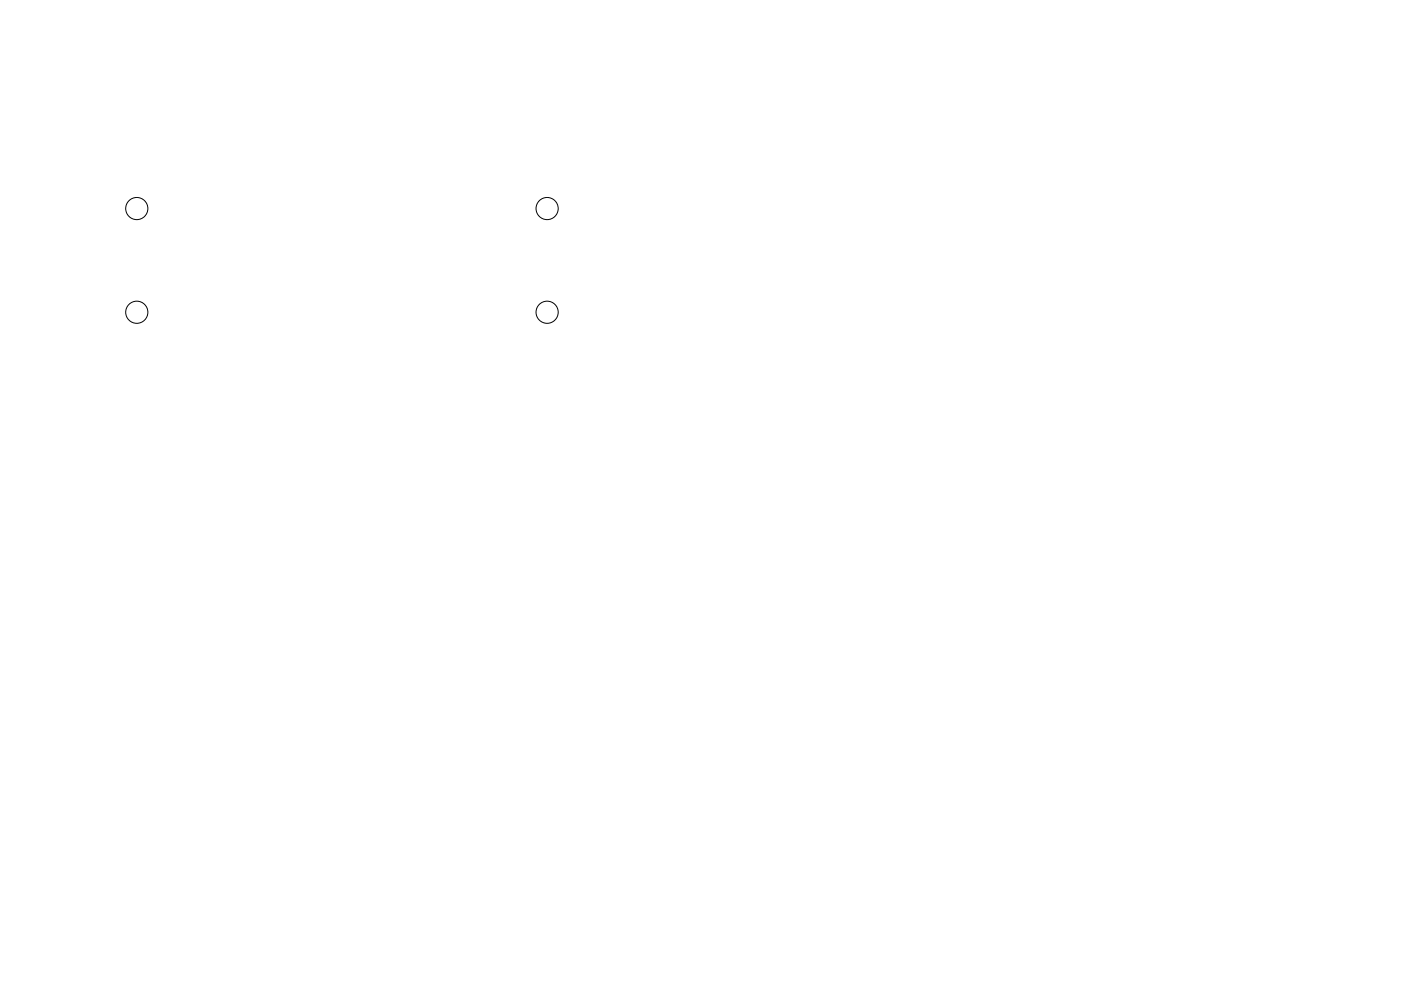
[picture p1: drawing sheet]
<svg xmlns="http://www.w3.org/2000/svg" width="297mm" height="210mm" viewBox="0 0 297 210" stroke-linecap="round" stroke-linejoin="round" font-family="sans-serif">
<g fill="none" stroke="#000" stroke-width=".21">
<circle cx="29" cy="44.2" r="2.35"/>
<circle cx="116" cy="44.2" r="2.35"/>
<circle cx="29" cy="66.2" r="2.35"/>
<circle cx="116" cy="66.2" r="2.35"/>
</g>
</svg>
